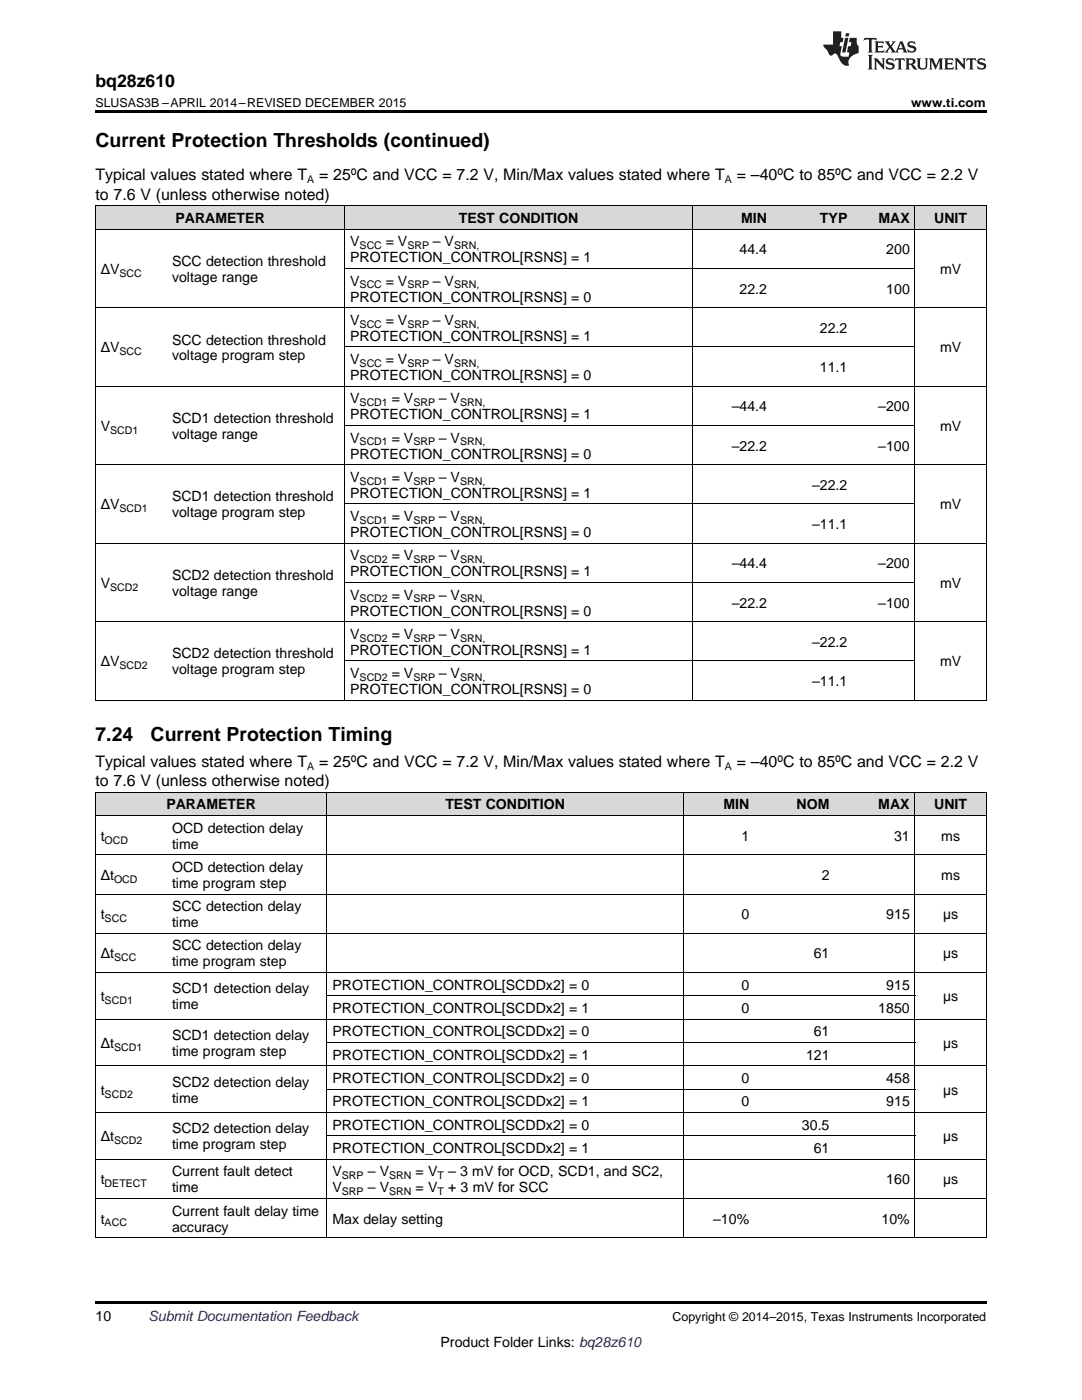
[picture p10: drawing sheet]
<svg xmlns="http://www.w3.org/2000/svg" width="216mm" height="279mm" viewBox="0 0 216 279" stroke-linecap="round" stroke-linejoin="round" font-family="sans-serif">
<defs><g id="words">
<g font-size="3.9">
<text x="19" y="29.3">Current Protection Thresholds (continued)</text>
<text x="19" y="147.8">7.24</text>
<text x="30.1" y="147.8">Current Protection Timing</text>
</g>
<text font-size="3.5" x="19" y="17.3">bq28z610</text>
<g font-size="3.2">
<text x="19" y="36">Typical values stated where T</text>
<text x="63.7" y="36">= 25ºC and VCC = 7.2 V, Min/Max values stated where T</text>
<text x="147" y="36">= –40ºC to 85ºC and VCC = 2.2 V</text>
<text x="19" y="39.9">to 7.6 V (unless otherwise noted)</text>
<text x="19" y="153">Typical values stated where T</text>
<text x="63.7" y="153">= 25ºC and VCC = 7.2 V, Min/Max values stated where T</text>
<text x="147" y="153">= –40ºC to 85ºC and VCC = 2.2 V</text>
<text x="19" y="156.9">to 7.6 V (unless otherwise noted)</text>
</g>
<g font-size="2.8">
<text x="35" y="44.5">PARAMETER</text>
<text x="91.5" y="44.5">TEST CONDITION</text>
<text x="147.9" y="44.5">MIN</text>
<text x="163.6" y="44.5">TYP</text>
<text x="175.3" y="44.5">MAX</text>
<text x="186.4" y="44.5">UNIT</text>
<text x="34.3" y="53.1">SCC detection threshold</text>
<text x="69.9" y="49.2">V</text>
<text x="69.9" y="52.4">PROTECTION_CONTROL[RSNS] = 1</text>
<text x="77" y="49.2">= V</text>
<text x="86.4" y="49.2">– V</text>
<text x="147.6" y="50.8">44.4</text>
<text x="176.8" y="50.8">200</text>
<text x="20.1" y="54.7">ΔV</text>
<text x="34.3" y="56.3">voltage range</text>
<text x="69.9" y="57">V</text>
<text x="77" y="57">= V</text>
<text x="86.4" y="57">– V</text>
<text x="147.6" y="58.6">22.2</text>
<text x="176.8" y="58.6">100</text>
<text x="187.6" y="54.7">mV</text>
<text x="69.9" y="60.2">PROTECTION_CONTROL[RSNS] = 0</text>
<text x="69.9" y="64.8">V</text>
<text x="77" y="64.8">= V</text>
<text x="86.4" y="64.8">– V</text>
<text x="20.1" y="70.3">ΔV</text>
<text x="34.3" y="68.8">SCC detection threshold</text>
<text x="34.3" y="71.9">voltage program step</text>
<text x="69.9" y="68">PROTECTION_CONTROL[RSNS] = 1</text>
<text x="163.6" y="66.4">22.2</text>
<text x="187.6" y="70.3">mV</text>
<text x="69.9" y="72.7">V</text>
<text x="69.9" y="75.8">PROTECTION_CONTROL[RSNS] = 0</text>
<text x="77" y="72.7">= V</text>
<text x="86.4" y="72.7">– V</text>
<text x="163.6" y="74.3">11.1</text>
<text x="69.9" y="80.5">V</text>
<text x="69.9" y="83.7">PROTECTION_CONTROL[RSNS] = 1</text>
<text x="78.2" y="80.5">= V</text>
<text x="87.6" y="80.5">– V</text>
<text x="146" y="82.1">–44.4</text>
<text x="175.3" y="82.1">–200</text>
<text x="20.1" y="86">V</text>
<text x="34.3" y="84.4">SCD1 detection threshold</text>
<text x="34.3" y="87.6">voltage range</text>
<text x="69.9" y="88.3">V</text>
<text x="78.2" y="88.3">= V</text>
<text x="87.6" y="88.3">– V</text>
<text x="146" y="89.9">–22.2</text>
<text x="175.3" y="89.9">–100</text>
<text x="187.6" y="86">mV</text>
<text x="69.9" y="91.5">PROTECTION_CONTROL[RSNS] = 0</text>
<text x="20.1" y="101.7">ΔV</text>
<text x="34.3" y="100.1">SCD1 detection threshold</text>
<text x="69.9" y="96.2">V</text>
<text x="69.9" y="99.3">PROTECTION_CONTROL[RSNS] = 1</text>
<text x="78.2" y="96.2">= V</text>
<text x="87.6" y="96.2">– V</text>
<text x="162" y="97.8">–22.2</text>
<text x="187.6" y="101.7">mV</text>
<text x="34.3" y="103.3">voltage program step</text>
<text x="69.9" y="104">V</text>
<text x="69.9" y="107.2">PROTECTION_CONTROL[RSNS] = 0</text>
<text x="78.2" y="104">= V</text>
<text x="87.6" y="104">– V</text>
<text x="162" y="105.6">–11.1</text>
<text x="69.9" y="111.8">V</text>
<text x="78.2" y="111.8">= V</text>
<text x="87.6" y="111.8">– V</text>
<text x="146" y="113.4">–44.4</text>
<text x="175.3" y="113.4">–200</text>
<text x="20.1" y="117.3">V</text>
<text x="34.3" y="115.7">SCD2 detection threshold</text>
<text x="34.3" y="118.9">voltage range</text>
<text x="69.9" y="115">PROTECTION_CONTROL[RSNS] = 1</text>
<text x="69.9" y="119.7">V</text>
<text x="78.2" y="119.7">= V</text>
<text x="87.6" y="119.7">– V</text>
<text x="187.6" y="117.3">mV</text>
<text x="69.9" y="122.8">PROTECTION_CONTROL[RSNS] = 0</text>
<text x="146" y="121.2">–22.2</text>
<text x="175.3" y="121.2">–100</text>
<text x="34.3" y="131.4">SCD2 detection threshold</text>
<text x="69.9" y="127.5">V</text>
<text x="69.9" y="130.7">PROTECTION_CONTROL[RSNS] = 1</text>
<text x="78.2" y="127.5">= V</text>
<text x="87.6" y="127.5">– V</text>
<text x="162" y="129.1">–22.2</text>
<text x="20.1" y="133">ΔV</text>
<text x="34.3" y="134.6">voltage program step</text>
<text x="69.9" y="135.3">V</text>
<text x="78.2" y="135.3">= V</text>
<text x="87.6" y="135.3">– V</text>
<text x="162" y="136.9">–11.1</text>
<text x="187.6" y="133">mV</text>
<text x="69.9" y="138.5">PROTECTION_CONTROL[RSNS] = 0</text>
<text x="33.2" y="161.5">PARAMETER</text>
<text x="88.9" y="161.5">TEST CONDITION</text>
<text x="144.4" y="161.5">MIN</text>
<text x="158.9" y="161.5">NOM</text>
<text x="175.3" y="161.5">MAX</text>
<text x="186.4" y="161.5">UNIT</text>
<text x="20.1" y="167.8">t</text>
<text x="34.3" y="166.2">OCD detection delay</text>
<text x="148" y="167.8">1</text>
<text x="178.4" y="167.8">31</text>
<text x="187.8" y="167.8">ms</text>
<text x="34.3" y="169.4">time</text>
<text x="20.1" y="175.6">Δt</text>
<text x="34.3" y="174">OCD detection delay</text>
<text x="34.3" y="177.2">time program step</text>
<text x="164" y="175.6">2</text>
<text x="187.8" y="175.6">ms</text>
<text x="20.1" y="183.4">t</text>
<text x="34.3" y="181.9">SCC detection delay</text>
<text x="34.3" y="185">time</text>
<text x="148" y="183.4">0</text>
<text x="176.8" y="183.4">915</text>
<text x="188.2" y="183.4">µs</text>
<text x="20.1" y="191.3">Δt</text>
<text x="34.3" y="189.7">SCC detection delay</text>
<text x="162.4" y="191.3">61</text>
<text x="188.2" y="191.3">µs</text>
<text x="34.3" y="192.9">time program step</text>
<text x="66.3" y="197.5">PROTECTION_CONTROL[SCDDx2] = 0</text>
<text x="148" y="197.5">0</text>
<text x="176.8" y="197.5">915</text>
<text x="20.1" y="199.8">t</text>
<text x="34.3" y="198.3">SCD1 detection delay</text>
<text x="34.3" y="201.4">time</text>
<text x="66.3" y="202.2">PROTECTION_CONTROL[SCDDx2] = 1</text>
<text x="148" y="202.2">0</text>
<text x="175.3" y="202.2">1850</text>
<text x="188.2" y="199.8">µs</text>
<text x="20.1" y="209.2">Δt</text>
<text x="34.3" y="207.6">SCD1 detection delay</text>
<text x="66.3" y="206.8">PROTECTION_CONTROL[SCDDx2] = 0</text>
<text x="162.4" y="206.8">61</text>
<text x="188.2" y="209.2">µs</text>
<text x="34.3" y="210.7">time program step</text>
<text x="66.3" y="211.5">PROTECTION_CONTROL[SCDDx2] = 1</text>
<text x="160.8" y="211.5">121</text>
<text x="20.1" y="218.5">t</text>
<text x="34.3" y="216.9">SCD2 detection delay</text>
<text x="34.3" y="220.1">time</text>
<text x="66.3" y="216.1">PROTECTION_CONTROL[SCDDx2] = 0</text>
<text x="66.3" y="220.8">PROTECTION_CONTROL[SCDDx2] = 1</text>
<text x="148" y="216.1">0</text>
<text x="148" y="220.8">0</text>
<text x="176.8" y="216.1">458</text>
<text x="176.8" y="220.8">915</text>
<text x="188.2" y="218.5">µs</text>
<text x="20.1" y="227.8">Δt</text>
<text x="34.3" y="226.2">SCD2 detection delay</text>
<text x="66.3" y="225.5">PROTECTION_CONTROL[SCDDx2] = 0</text>
<text x="160" y="225.5">30.5</text>
<text x="188.2" y="227.8">µs</text>
<text x="34.3" y="229.4">time program step</text>
<text x="66.3" y="230.1">PROTECTION_CONTROL[SCDDx2] = 1</text>
<text x="162.4" y="230.1">61</text>
<text x="20.1" y="236.4">t</text>
<text x="34.3" y="234.8">Current fault detect</text>
<text x="34.3" y="237.9">time</text>
<text x="66.3" y="234.8">V</text>
<text x="66.3" y="237.9">V</text>
<text x="73.4" y="234.8">– V</text>
<text x="73.4" y="237.9">– V</text>
<text x="82.9" y="234.8">= V</text>
<text x="82.9" y="237.9">= V</text>
<text x="89.4" y="234.8">– 3 mV for OCD, SCD1, and SC2,</text>
<text x="89.4" y="237.9">+ 3 mV for SCC</text>
<text x="176.8" y="236.4">160</text>
<text x="188.2" y="236.4">µs</text>
<text x="20.1" y="244.2">t</text>
<text x="34.3" y="242.6">Current fault delay time</text>
<text x="34.3" y="245.8">accuracy</text>
<text x="66.3" y="244.2">Max delay setting</text>
<text x="142.3" y="244.2">–10%</text>
<text x="175.9" y="244.2">10%</text>
<text x="19" y="263.6">10</text>
<text x="87.9" y="268.9">Product Folder Links: bq28z610</text>
</g>
<text font-size="2.8" fill="#0000c8" x="29.6" y="263.6">Submit Documentation Feedback</text>
<g font-size="2.5">
<text x="19" y="21.4">SLUSAS3B –APRIL 2014–REVISED DECEMBER 2015</text>
<text x="181.8" y="21.4">www.ti.com</text>
<text x="134.2" y="263.6">Copyright © 2014–2015, Texas Instruments Incorporated</text>
</g>
<g font-size="2.1">
<text x="61.3" y="36.6">A</text>
<text x="144.6" y="36.6">A</text>
<text x="71.8" y="49.7">SCC</text>
<text x="81.3" y="49.7">SRP</text>
<text x="90.6" y="49.7">SRN,</text>
<text x="23.8" y="55.2">SCC</text>
<text x="71.8" y="57.6">SCC</text>
<text x="81.3" y="57.6">SRP</text>
<text x="90.6" y="57.6">SRN,</text>
<text x="71.8" y="65.4">SCC</text>
<text x="81.3" y="65.4">SRP</text>
<text x="90.6" y="65.4">SRN,</text>
<text x="23.8" y="70.9">SCC</text>
<text x="71.8" y="73.2">SCC</text>
<text x="81.3" y="73.2">SRP</text>
<text x="90.6" y="73.2">SRN,</text>
<text x="71.8" y="81.1">SCD1</text>
<text x="82.5" y="81.1">SRP</text>
<text x="91.8" y="81.1">SRN,</text>
<text x="22" y="86.6">SCD1</text>
<text x="71.8" y="88.9">SCD1</text>
<text x="82.5" y="88.9">SRP</text>
<text x="91.8" y="88.9">SRN,</text>
<text x="71.8" y="96.7">SCD1</text>
<text x="82.5" y="96.7">SRP</text>
<text x="91.8" y="96.7">SRN,</text>
<text x="23.8" y="102.2">SCD1</text>
<text x="71.8" y="104.6">SCD1</text>
<text x="82.5" y="104.6">SRP</text>
<text x="91.8" y="104.6">SRN,</text>
<text x="71.8" y="112.4">SCD2</text>
<text x="82.5" y="112.4">SRP</text>
<text x="91.8" y="112.4">SRN,</text>
<text x="22" y="117.9">SCD2</text>
<text x="71.8" y="120.2">SCD2</text>
<text x="82.5" y="120.2">SRP</text>
<text x="91.8" y="120.2">SRN,</text>
<text x="71.8" y="128.1">SCD2</text>
<text x="82.5" y="128.1">SRP</text>
<text x="91.8" y="128.1">SRN,</text>
<text x="23.8" y="133.6">SCD2</text>
<text x="71.8" y="135.9">SCD2</text>
<text x="82.5" y="135.9">SRP</text>
<text x="91.8" y="135.9">SRN,</text>
<text x="61.3" y="153.6">A</text>
<text x="144.6" y="153.6">A</text>
<text x="20.9" y="168.3">OCD</text>
<text x="22.8" y="176.2">OCD</text>
<text x="20.9" y="184">SCC</text>
<text x="22.8" y="191.8">SCC</text>
<text x="20.9" y="200.4">SCD1</text>
<text x="22.8" y="209.7">SCD1</text>
<text x="20.9" y="219">SCD2</text>
<text x="22.8" y="228.4">SCD2</text>
<text x="20.9" y="236.9">DETECT</text>
<text x="68.2" y="235.3">SRP</text>
<text x="68.2" y="238.5">SRP</text>
<text x="77.6" y="235.3">SRN</text>
<text x="77.6" y="238.5">SRN</text>
<text x="87.3" y="235.3">T</text>
<text x="87.3" y="238.5">T</text>
<text x="20.9" y="244.8">ACC</text>
</g>
</g></defs>
<g fill="#d8d8d8">
<path d="M19 158.2h14.3v4.6h-14.3z"/>
<path d="M33.3 158.2h32v4.6h-32z"/>
<path d="M65.3 158.2h71.1v4.6h-71.1z"/>
<path d="M136.4 158.2h14.2v4.6h-14.2z"/>
<path d="M150.6 158.2h16v4.6h-16z"/>
<path d="M166.6 158.2h16v4.6h-16z"/>
<path d="M182.6 158.2h14.2v4.6h-14.2z"/>
<path d="M19 41.1h14.3v4.7h-14.3z"/>
<path d="M33.3 41.1h35.5v4.7h-35.5z"/>
<path d="M68.8 41.1h12.5v4.7h-12.5z"/>
<path d="M81.3 41.1h56.8v4.7h-56.8z"/>
<path d="M138.1 41.1h16.1v4.7h-16.1z"/>
<path d="M154.2 41.1h16v4.7h-16z"/>
<path d="M170.2 41.1h12.4v4.7h-12.4z"/>
<path d="M182.6 41.1h14.2v4.7h-14.2z"/>
</g>
<path d="M19 22h177.8v.5h-177.8zM19 247l.2 .1zM65.2 247l.1 .1zM136.3 247l.1 .1zM182.5 247l.1 .1zM196.7 247l.1 .1zM19 259.7h177.8v.5h-177.8z" fill="#000"/>
<g fill="none" stroke="#000" stroke-width=".2">
<path d="M19 41.1h177.8v98.7M19 45.7h177.8M19.1 41.1v98.7M68.8 41.1v98.7M68.8 53.6h113.8M138.1 41.1v98.7M182.5 41.1v98.7M19 77.1h177.8M19 61.4h177.8M68.8 69.2h113.8M19 92.7h177.8M68.8 84.9h113.8"/>
<path d="M19 108.4h177.8M68.8 116.2h113.8M68.8 100.6h113.8M19 139.7h177.8M19 124.1h177.8M68.8 131.9h113.8M19 158.1h177.8M19.1 158.1v89M65.2 158.1v89M136.3 158.1v89M182.5 158.1v89M196.8 158.1v89"/>
<path d="M19 178.4h177.8M19 170.6h177.8M19 162.8h177.8M19 194.1h177.8M19 186.2h177.8M65.3 198.7h117.3M19 212.7h177.8M19 203.4h177.8M65.3 217.4h117.3M65.3 208.1h117.3M19 239.2h177.8M19 231.3h177.8"/>
<path d="M19 222h177.8M65.3 226.7h117.3M19 247h177.8"/>
</g>
<g fill="#231f20">
<path d="M172.5 7.6l-.1 .5 .4-.2h.6v.1v2.1l-.2 .4h.9l-.2-.4v-2.1l.1-.1h.5l.5 .2-.2-.5zM174.5 8.3l.2 .3v1.5l-.2 .4h1.8l.2-.6a1.04 1.04 0 0 1-1.3 .2v-.7h.6l.3 .2v-.6l-.3 .2h-.6v-.6l.8-.1 .4 .3-.2-.5zM176.5 8.3l.9 1.1-.9 1.1h.8l-.2-.2 .4-.7 .5 .7-.2 .2h1.5l-.2-.2 .2-.4h.9l.1 .4-.2 .2h1l-.3-.3-.7-1.9h-.5l-.9 2-.8-1 .9-1h-.8l.1 .3-.4 .5-.3-.6 .1-.2zM179.7 8.6l.4 1h-.7zM181.3 8.4a.63 .63 0 0 0-.2 .7 .63 .63 0 0 0 .6 .4l.6 .2 .1 .2a.75 .75 0 0 1-.7 .4 .75 .75 0 0 1-.6-.5l.1 .7 .1-.1a1.11 1.11 0 0 0 1.5-.6 1.13 1.13 0 0 0-1.2-.8l-.1-.4a1.04 1.04 0 0 1 1.2 .2l-.2-.5-.2 .1-.4-.2zM173.2 10.9l.2 .4v2.2l-.2 .4h1l-.3-.4v-2.2l.3-.4zM174.3 11.6l.3 .4v1.5l-.3 .4h.8l-.2-.4v-1.3l1.5 1.7v-1.9l.2-.4h-.7l.2 .4v.9l-1.1-1.3zM177 11.8a.62 .62 0 0 0-.2 .7 .62 .62 0 0 0 .6 .4l.6 .1 .1 .3a.76 .76 0 0 1-.7 .3 .76 .76 0 0 1-.7-.4l.2 .7 .1-.1a1.11 1.11 0 0 0 1.5-.6 1.13 1.13 0 0 0-1.2-.8l-.1-.4a1.04 1.04 0 0 1 1.2 .2l-.2-.6-.2 .1-.5-.1zM178.7 11.6l-.2 .6a.61 .61 0 0 1 .8-.3v1.6l-.2 .4h.9l-.2-.4v-1.6a.63 .63 0 0 1 .7 .3l-.1-.6zM180.6 11.6l.3 .4v1.5l-.3 .4h1l-.2-.2-.1-.8 .6 .2a.76 .76 0 0 0 1.2 .7l-1-1a.58 .58 0 0 0 .6-.5 .58 .58 0 0 0-.5-.6zM181.4 11.9h.1a.45 .45 0 0 1 .5 .1 .45 .45 0 0 1 .1 .5l-.8 .2zM182.9 11.6l.2 .2a2.17 2.17 0 0 0 .3 1.9 .99 .99 0 0 0 1.6-.6v-1.1l.2-.4h-.7l.2 .2a1.92 1.92 0 0 1-.2 1.8 .6 .6 0 0 1-.9-.5v-1.1l.2-.4zM185.4 11.6l.2 .4v1.5l-.2 .4h.7l-.2-.4v-1.4l.8 1.8 .8-1.8v1.4l-.2 .4h.9l-.2-.4v-1.5l.2-.4h-.8l-.6 1.5-.6-1.5zM188.4 11.6l.2 .4v1.5l-.2 .4h1.8l.1-.6a1.04 1.04 0 0 1-1.2 .1v-.6h.5l.4 .2v-.6l-.4 .2h-.5v-.7h.8l.3 .3-.1-.6zM190.5 11.6l.2 .4v1.5l-.2 .4h.7l-.2-.4v-1.3l1.5 1.7v-1.9l.2-.4h-.7l.2 .4v.9l-1.1-1.3zM192.9 11.6l-.1 .6a.61 .61 0 0 1 .7-.3l.1 1.6-.3 .4h1l-.3-.4 .1-1.6a.63 .63 0 0 1 .7 .3l-.1-.6zM195.2 11.8a.62 .62 0 0 0-.2 .7 .62 .62 0 0 0 .6 .4l.6 .1 .1 .3a.76 .76 0 0 1-.7 .3 .76 .76 0 0 1-.6-.4l.1 .7 .1-.1a1.11 1.11 0 0 0 1.6-.6 1.13 1.13 0 0 0-1.3-.8l-.1-.4a1.04 1.04 0 0 1 1.2 .2l-.1-.6-.2 .1-.5-.1z"/>
<path d="M166.2 6.3v2.6h-1.9v.4l.8 .9a.91 .91 0 0 0 1 .8 .56 .56 0 0 1 .5-.3 .56 .56 0 0 1 .5 .3l.4 .8a1.53 1.53 0 0 0 1.9 1.2 1.54 1.54 0 0 1 1-2.1l.9-.3v-1.4a1.52 1.52 0 0 1-.4-1.6h-1.3l-.2 .8h.5l-.2 .8h-.5l-.1 1v.2l.4 .1-.2 .8a1.93 1.93 0 0 1-1.6-.3l.3-1.8h-.5l.2-.8h.4l.2-.8h-.4v-1.3zM168.6 7.6l-.6 2.9h.7l.6-2.9zM168.8 6.6l-.1 .7h.6l.2-.7z"/>
</g>
<use href="#words"/>
</svg>
